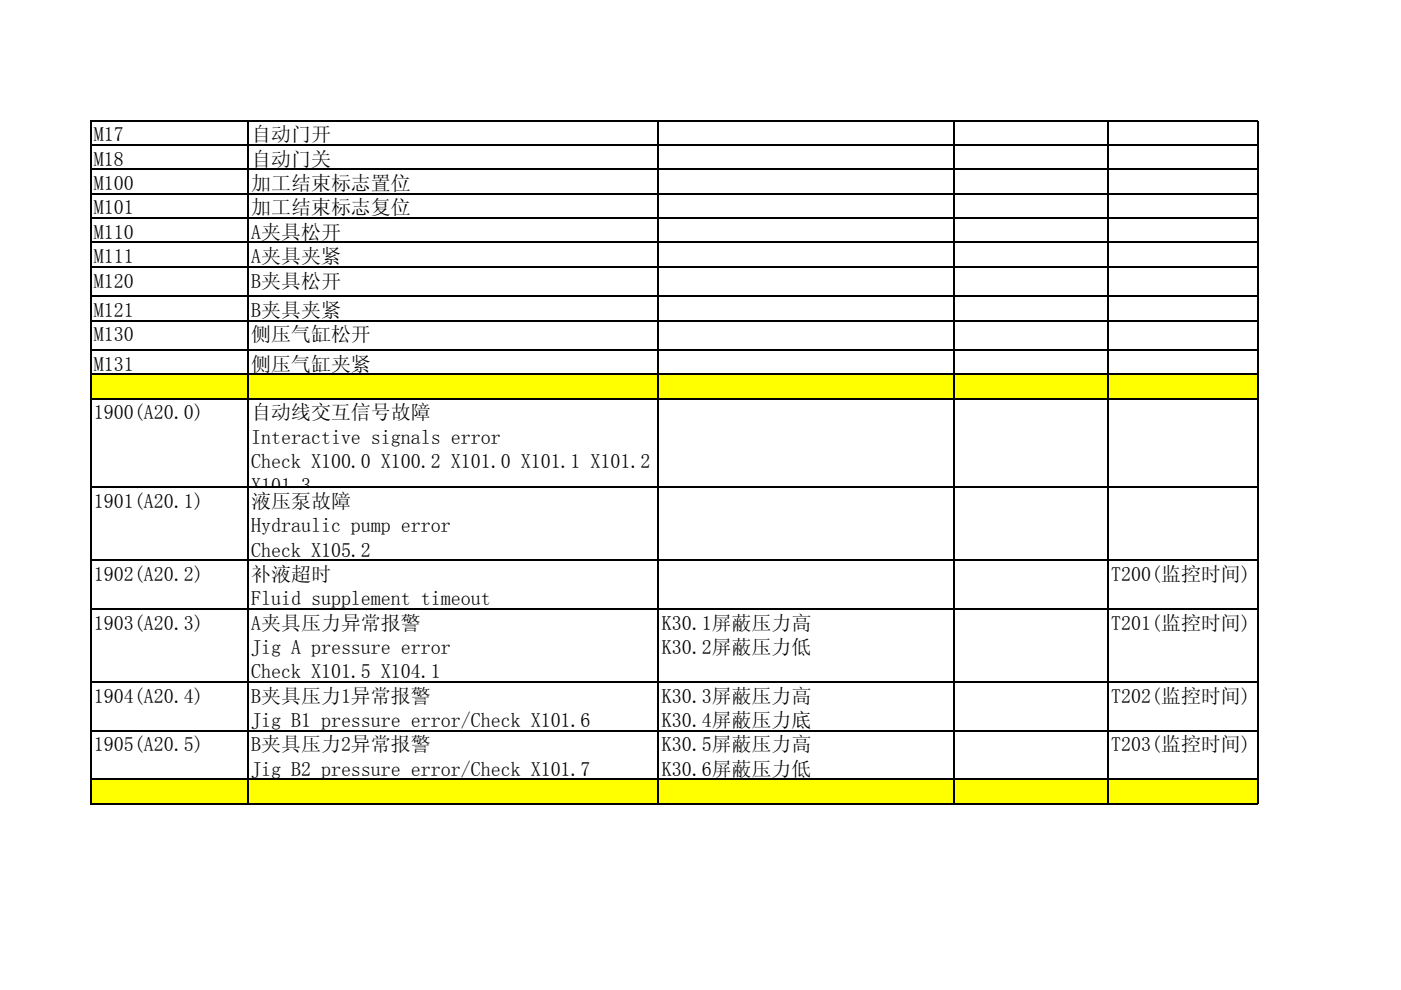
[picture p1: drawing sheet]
<svg xmlns="http://www.w3.org/2000/svg" width="297mm" height="210mm" viewBox="0 0 297 210" stroke-linecap="round" stroke-linejoin="round" font-family="sans-serif">
<defs><g id="words">
<g font-size="4.2">
<text x="19.9" y="30">M17</text>
<text x="53.3" y="30">自动门开</text>
<text x="19.9" y="35.2">M18</text>
<text x="53.3" y="35.2">自动门关</text>
<text x="19.9" y="40.3">M100</text>
<text x="53.3" y="40.3">加工结束标志置位</text>
<text x="19.9" y="45.5">M101</text>
<text x="53.3" y="45.5">加工结束标志复位</text>
<text x="19.9" y="50.7">M110</text>
<text x="53.3" y="50.7">A夹具松开</text>
<text x="19.9" y="55.8">M111</text>
<text x="53.3" y="55.8">A夹具夹紧</text>
<text x="19.9" y="61">M120</text>
<text x="53.3" y="61">B夹具松开</text>
<text x="19.9" y="67.2">M121</text>
<text x="53.3" y="67.2">B夹具夹紧</text>
<text x="19.9" y="72.4">M130</text>
<text x="53.3" y="72.4">侧压气缸松开</text>
<text x="19.9" y="78.6">M131</text>
<text x="53.3" y="78.6">侧压气缸夹紧</text>
<text x="19.9" y="89">1900(A20.0)</text>
<text x="53.3" y="89">自动线交互信号故障</text>
<text x="53.3" y="94.1">Interactive signals error</text>
<text x="53.3" y="99.3">Check X100.0 X100.2 X101.0 X101.1 X101.2</text>
<text x="19.9" y="107.7">1901(A20.1)</text>
<text x="53.3" y="104.5">X101 3</text>
<text x="53.3" y="107.7">液压泵故障</text>
<text x="53.3" y="112.9">Hydraulic pump error</text>
<text x="53.3" y="118">Check X105.2</text>
<text x="19.9" y="123.2">1902(A20.2)</text>
<text x="53.3" y="123.2">补液超时</text>
<text x="235.6" y="123.2">T200(监控时间)</text>
<text x="53.3" y="128.4">Fluid supplement timeout</text>
<text x="19.9" y="133.5">1903(A20.3)</text>
<text x="53.3" y="133.5">A夹具压力异常报警</text>
<text x="140.3" y="133.5">K30.1屏蔽压力高</text>
<text x="235.6" y="133.5">T201(监控时间)</text>
<text x="53.3" y="138.7">Jig A pressure error</text>
<text x="53.3" y="143.9">Check X101.5 X104.1</text>
<text x="140.3" y="138.7">K30.2屏蔽压力低</text>
<text x="19.9" y="149">1904(A20.4)</text>
<text x="53.3" y="149">B夹具压力1异常报警</text>
<text x="140.3" y="149">K30.3屏蔽压力高</text>
<text x="235.6" y="149">T202(监控时间)</text>
<text x="53.3" y="154.2">Jig B1 pressure error/Check X101.6</text>
<text x="140.3" y="154.2">K30.4屏蔽压力底</text>
<text x="19.9" y="159.4">1905(A20.5)</text>
<text x="53.3" y="159.4">B夹具压力2异常报警</text>
<text x="140.3" y="159.4">K30.5屏蔽压力高</text>
<text x="235.6" y="159.4">T203(监控时间)</text>
<text x="53.3" y="164.5">Jig B2 pressure error/Check X101.7</text>
<text x="140.3" y="164.5">K30.6屏蔽压力低</text>
</g>
</g></defs>
<g fill="#ff0">
<path d="M19.2 79.4h247.5v5.2h-247.5z"/>
<path d="M19.2 165.3h247.5v5.2h-247.5z"/>
</g>
<g fill="none" stroke="#000" stroke-width=".34">
<path d="M19.2 25.4v145.2M19.4 25.6h247.4M19.4 30.8h247.4M19.4 35.9h247.4M52.6 25.8v144.8M139.6 25.8v144.8M202.3 25.8v144.8M234.9 25.8v144.8M266.6 25.8v144.8M19.4 41.1h247.4M19.4 46.2h247.4M19.4 51.4h247.4"/>
<path d="M19.4 56.6h247.4M19.4 62.8h247.4M19.4 68h247.4M19.4 74.2h247.4M19.4 79.4h247.4M19.4 84.6h247.4M19.4 103.3h247.4M19.4 118.8h247.4M19.4 129.1h247.4M19.4 144.6h247.4M19.4 155h247.4M19.4 165.3h247.4"/>
<path d="M19.4 170.5h247.4"/>
</g>
<use href="#words"/>
</svg>
